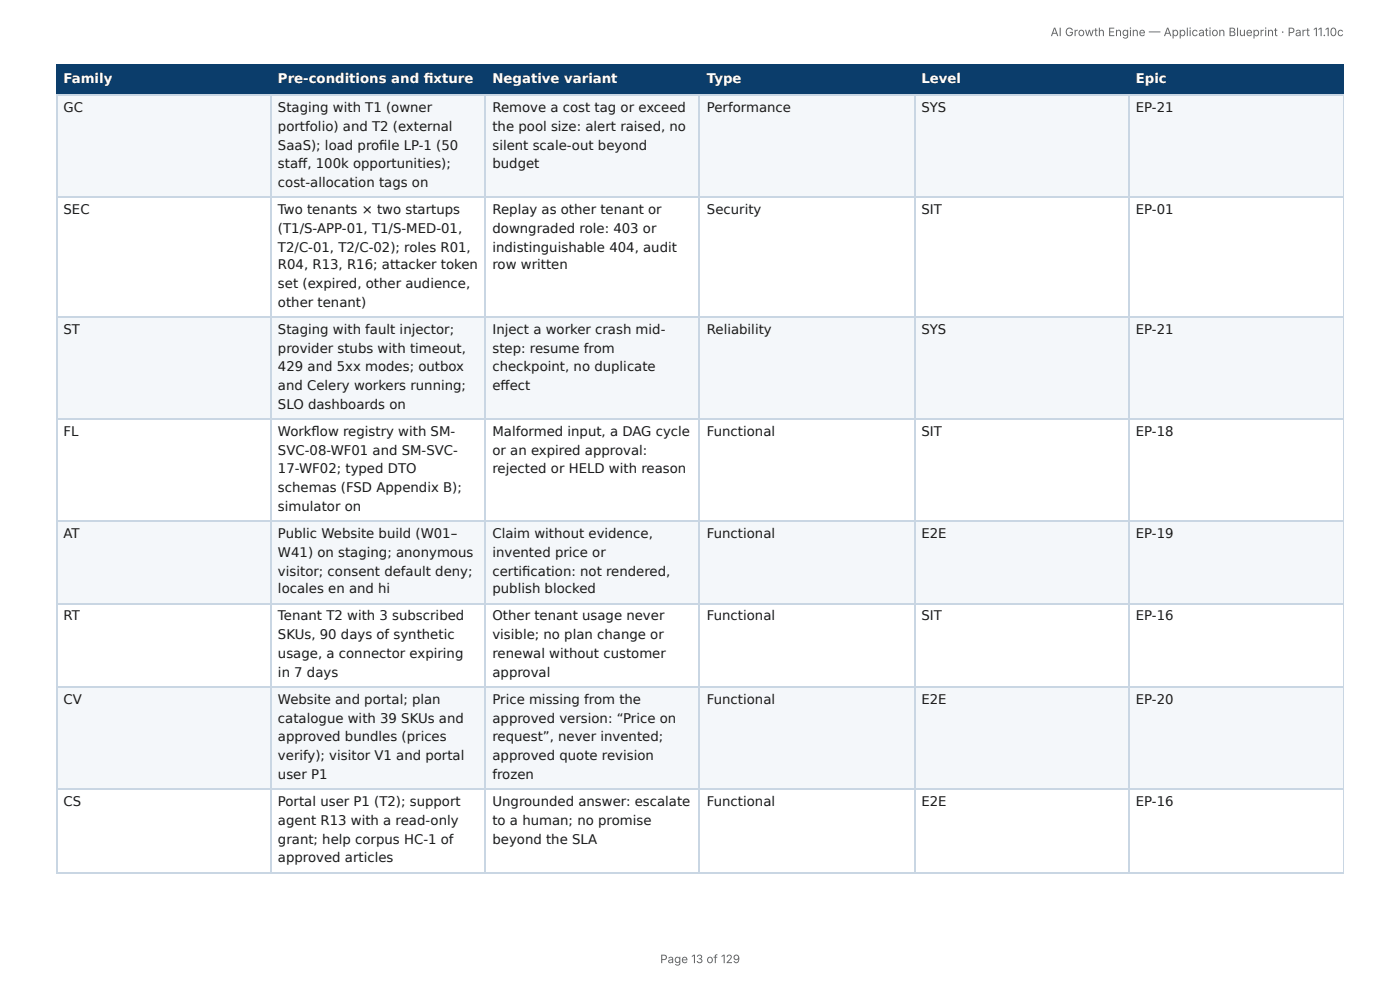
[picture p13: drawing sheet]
<svg xmlns="http://www.w3.org/2000/svg" width="297mm" height="210mm" viewBox="0 0 297 210" stroke-linecap="round" stroke-linejoin="round" font-family="sans-serif">
<defs><g id="words">
<g font-size="2.8" fill="#fff">
<text x="13.5" y="17.7">Family</text>
<text x="59" y="17.7">Pre-conditions and fi xture</text>
<text x="104.6" y="17.7">Negative variant</text>
<text x="150.1" y="17.7">Type</text>
<text x="195.7" y="17.7">Level</text>
<text x="241.2" y="17.7">Epic</text>
</g>
<g font-size="2.8" fill="#1a1a1a">
<text x="13.5" y="23.8">GC</text>
<text x="59" y="23.8">Staging with T1 (owner</text>
<text x="104.6" y="23.8">Remove a cost tag or exceed</text>
<text x="150.1" y="23.8">Performance</text>
<text x="195.7" y="23.8">SYS</text>
<text x="241.2" y="23.8">EP-21</text>
<text x="59" y="27.8">portfolio) and T2 (external</text>
<text x="104.6" y="27.8">the pool size: alert raised, no</text>
<text x="59" y="31.8">SaaS); load profi le LP-1 (50</text>
<text x="59" y="35.7">staff , 100k opportunities);</text>
<text x="104.6" y="31.8">silent scale-out beyond</text>
<text x="104.6" y="35.7">budget</text>
<text x="59" y="39.7">cost-allocation tags on</text>
<text x="13.5" y="45.5">SEC</text>
<text x="59" y="45.5">Two tenants × two startups</text>
<text x="104.6" y="45.5">Replay as other tenant or</text>
<text x="150.1" y="45.5">Security</text>
<text x="195.7" y="45.5">SIT</text>
<text x="241.2" y="45.5">EP-01</text>
<text x="59" y="49.5">(T1/S-APP-01, T1/S-MED-01,</text>
<text x="59" y="53.4">T2/C-01, T2/C-02); roles R01,</text>
<text x="104.6" y="49.5">downgraded role: 403 or</text>
<text x="104.6" y="53.4">indistinguishable 404, audit</text>
<text x="59" y="57.2">R04, R13, R16; attacker token</text>
<text x="104.6" y="57.2">row written</text>
<text x="59" y="61.1">set (expired, other audience,</text>
<text x="59" y="65.1">other tenant)</text>
<text x="13.5" y="70.9">ST</text>
<text x="59" y="70.9">Staging with fault injector;</text>
<text x="104.6" y="70.9">Inject a worker crash mid-</text>
<text x="150.1" y="70.9">Reliability</text>
<text x="195.7" y="70.9">SYS</text>
<text x="241.2" y="70.9">EP-21</text>
<text x="59" y="74.9">provider stubs with timeout,</text>
<text x="104.6" y="74.9">step: resume from</text>
<text x="59" y="78.8">429 and 5xx modes; outbox</text>
<text x="59" y="82.8">and Celery workers running;</text>
<text x="104.6" y="78.8">checkpoint, no duplicate</text>
<text x="104.6" y="82.8">eff ect</text>
<text x="59" y="86.8">SLO dashboards on</text>
<text x="13.5" y="92.6">FL</text>
<text x="59" y="92.6">Workfl ow registry with SM-</text>
<text x="104.6" y="92.6">Malformed input, a DAG cycle</text>
<text x="150.1" y="92.6">Functional</text>
<text x="195.7" y="92.6">SIT</text>
<text x="241.2" y="92.6">EP-18</text>
<text x="59" y="96.6">SVC-08-WF01 and SM-SVC-</text>
<text x="59" y="100.5">17-WF02; typed DTO</text>
<text x="104.6" y="96.6">or an expired approval:</text>
<text x="104.6" y="100.5">rejected or HELD with reason</text>
<text x="59" y="104.5">schemas (FSD Appendix B);</text>
<text x="59" y="108.5">simulator on</text>
<text x="13.5" y="114.3">AT</text>
<text x="59" y="114.3">Public Website build (W01–</text>
<text x="59" y="118.3">W41) on staging; anonymous</text>
<text x="104.6" y="114.3">Claim without evidence,</text>
<text x="104.6" y="118.3">invented price or</text>
<text x="150.1" y="114.3">Functional</text>
<text x="195.7" y="114.3">E2E</text>
<text x="241.2" y="114.3">EP-19</text>
<text x="59" y="122.2">visitor; consent default deny;</text>
<text x="59" y="125.9">locales en and hi</text>
<text x="104.6" y="122.2">certifi cation: not rendered,</text>
<text x="104.6" y="125.9">publish blocked</text>
<text x="13.5" y="131.8">RT</text>
<text x="59" y="131.8">Tenant T2 with 3 subscribed</text>
<text x="104.6" y="131.8">Other tenant usage never</text>
<text x="150.1" y="131.8">Functional</text>
<text x="195.7" y="131.8">SIT</text>
<text x="241.2" y="131.8">EP-16</text>
<text x="59" y="135.7">SKUs, 90 days of synthetic</text>
<text x="104.6" y="135.7">visible; no plan change or</text>
<text x="59" y="139.7">usage, a connector expiring</text>
<text x="59" y="143.7">in 7 days</text>
<text x="104.6" y="139.7">renewal without customer</text>
<text x="104.6" y="143.7">approval</text>
<text x="13.5" y="149.5">CV</text>
<text x="59" y="149.5">Website and portal; plan</text>
<text x="104.6" y="149.5">Price missing from the</text>
<text x="150.1" y="149.5">Functional</text>
<text x="195.7" y="149.5">E2E</text>
<text x="241.2" y="149.5">EP-20</text>
<text x="59" y="153.5">catalogue with 39 SKUs and</text>
<text x="104.6" y="153.5">approved version: “Price on</text>
<text x="59" y="157.4">approved bundles (prices</text>
<text x="59" y="161.4">verify); visitor V1 and portal</text>
<text x="104.6" y="157.4">request”, never invented;</text>
<text x="104.6" y="161.4">approved quote revision</text>
<text x="59" y="165.4">user P1</text>
<text x="104.6" y="165.4">frozen</text>
<text x="13.5" y="171.2">CS</text>
<text x="59" y="171.2">Portal user P1 (T2); support</text>
<text x="104.6" y="171.2">Ungrounded answer: escalate</text>
<text x="150.1" y="171.2">Functional</text>
<text x="195.7" y="171.2">E2E</text>
<text x="241.2" y="171.2">EP-16</text>
<text x="59" y="175.2">agent R13 with a read-only</text>
<text x="59" y="179.1">grant; help corpus HC-1 of</text>
<text x="104.6" y="175.2">to a human; no promise</text>
<text x="104.6" y="179.1">beyond the SLA</text>
<text x="59" y="183.1">approved articles</text>
</g>
<g font-size="2.5" fill="#666">
<text x="223.1" y="7.7">AI Growth Engine — Application Blueprint · Part 11.10c</text>
<text x="140.2" y="204.5">Page 13 of 129</text>
</g>
</g></defs>
<g fill="#0b3d6b">
<path d="M12.2 14h45.5v6.1h-45.5z"/>
<path d="M57.7 14h45.5v6.1h-45.5z"/>
<path d="M103.2 14h45.5v6.1h-45.5z"/>
<path d="M148.7 14h45.5v6.1h-45.5z"/>
<path d="M194.2 14h45.5v6.1h-45.5z"/>
<path d="M239.7 14h45.7v6.1h-45.7z"/>
</g>
<g fill="#f4f7fa">
<path d="M12.2 20.1h45.5v21.7h-45.5z"/>
<path d="M57.7 20.1h45.5v21.7h-45.5z"/>
<path d="M103.2 20.1h45.5v21.7h-45.5z"/>
<path d="M148.7 20.1h45.5v21.7h-45.5z"/>
<path d="M194.2 20.1h45.5v21.7h-45.5z"/>
<path d="M239.7 20.1h45.7v21.7h-45.7z"/>
<path d="M12.2 67.5h45.5v21.4h-45.5z"/>
<path d="M57.7 67.5h45.5v21.4h-45.5z"/>
<path d="M103.2 67.5h45.5v21.4h-45.5z"/>
<path d="M148.7 67.5h45.5v21.4h-45.5z"/>
<path d="M194.2 67.5h45.5v21.4h-45.5z"/>
<path d="M239.7 67.5h45.7v21.4h-45.7z"/>
<path d="M12.2 110.6h45.5v17.7h-45.5z"/>
<path d="M57.7 110.6h45.5v17.7h-45.5z"/>
<path d="M103.2 110.6h45.5v17.7h-45.5z"/>
<path d="M148.7 110.6h45.5v17.7h-45.5z"/>
<path d="M194.2 110.6h45.5v17.7h-45.5z"/>
<path d="M239.7 110.6h45.7v17.7h-45.7z"/>
<path d="M12.2 146.1h45.5v21.4h-45.5z"/>
<path d="M57.7 146.1h45.5v21.4h-45.5z"/>
<path d="M103.2 146.1h45.5v21.4h-45.5z"/>
<path d="M148.7 146.1h45.5v21.4h-45.5z"/>
<path d="M194.2 146.1h45.5v21.4h-45.5z"/>
<path d="M239.7 146.1h45.7v21.4h-45.7z"/>
</g>
<path d="M11.9 13.9h273.5M12 13.8v6.6M57.5 13.8v6.6M103.1 13.8v6.6M148.6 13.8v6.6M194.3 13.8v6.6M239.8 13.8v6.6M11.9 20.2h273.5" fill="none" stroke="#0b3d6b" stroke-width=".26"/>
<path d="M285.3 13.8v6.6" fill="none" stroke="#0b3d6b" stroke-width=".21"/>
<g fill="none" stroke="#c9d6e3" stroke-width=".26">
<path d="M11.9 20.2h273.5M12 20.4v164.8M57.5 20.4v164.8M103.1 20.4v164.8M148.6 20.4v164.8M194.3 20.4v164.8M239.8 20.4v164.8M11.9 41.9h273.5M11.9 67.3h273.5M11.9 89h273.5M11.9 110.7h273.5M11.9 128.2h273.5"/>
<path d="M11.9 145.9h273.5M11.9 167.6h273.5M11.9 185.3h273.5"/>
</g>
<path d="M285.3 20.4v164.8" fill="none" stroke="#c9d6e3" stroke-width=".21"/>
<use href="#words"/>
</svg>
